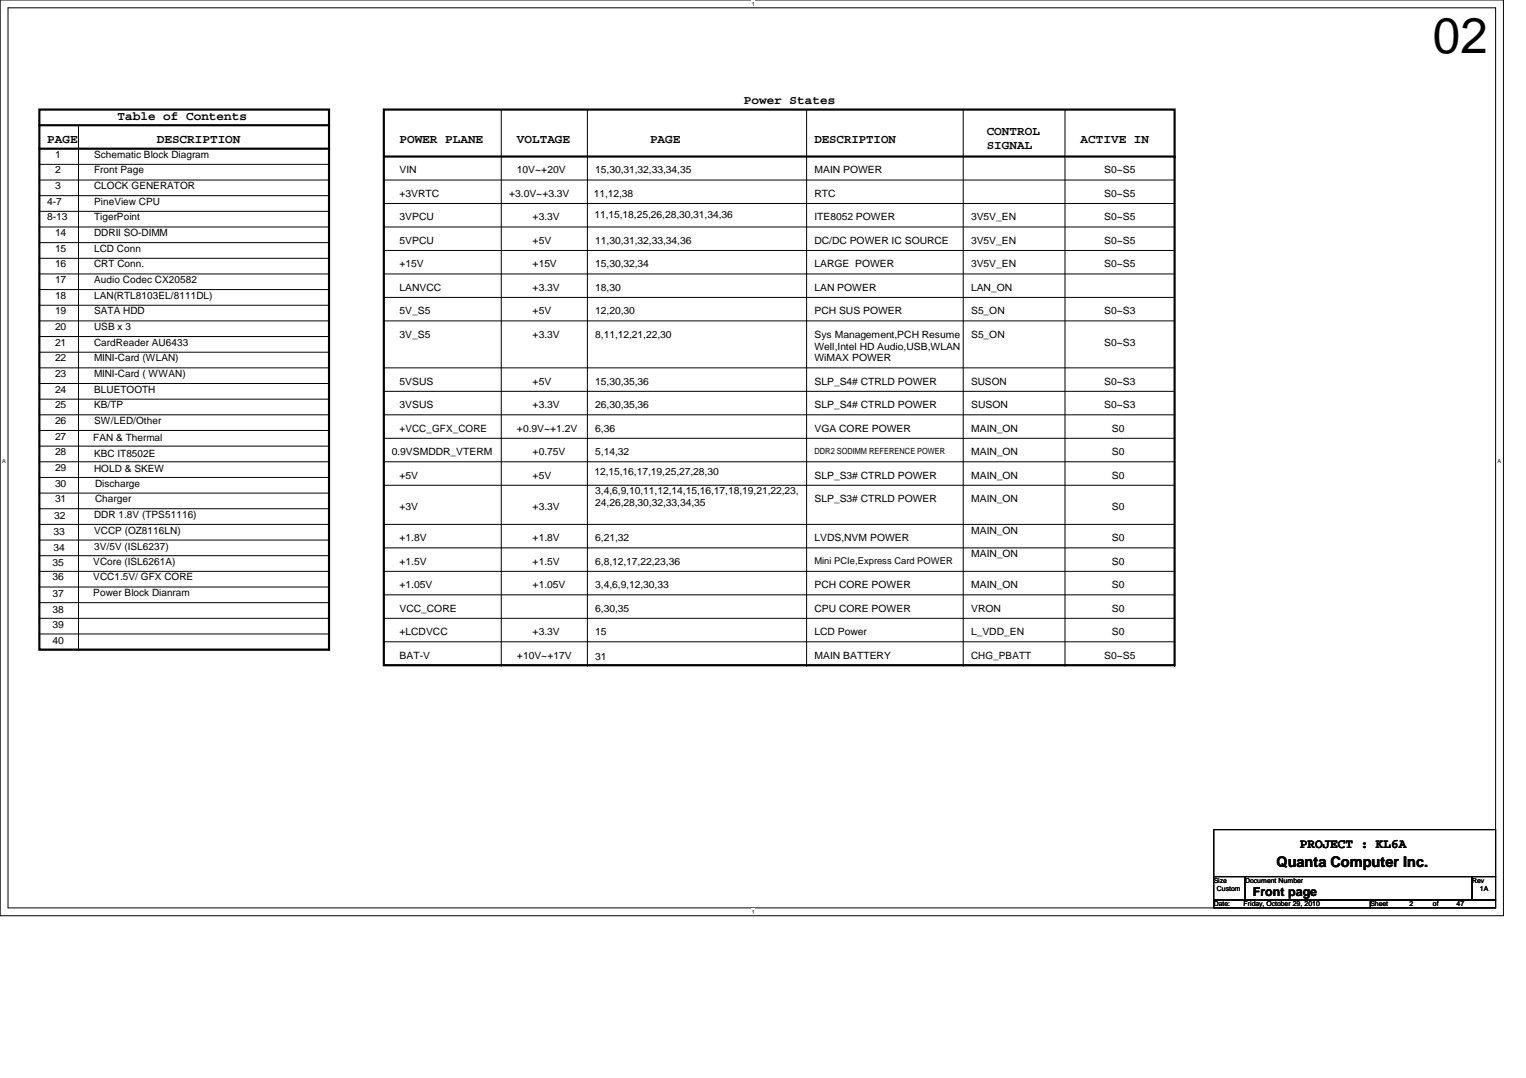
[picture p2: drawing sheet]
<svg xmlns="http://www.w3.org/2000/svg" width="297mm" height="210mm" viewBox="0 0 297 210" stroke-linecap="round" stroke-linejoin="round" font-family="sans-serif">
<defs><g id="words">
<text font-size="9.7" x="278.9" y="10.2">02</text>
<text font-size="2.9" x="248.5" y="168.8">Quanta Computer Inc.</text>
<text font-size="2.6" x="253" y="165.2">PROJECT : KL6A</text>
<g font-size="2.4">
<text x="22.9" y="23.3">Table of Contents</text>
<text x="144.8" y="20.2">Power States</text>
<text x="9.2" y="27.9">PAGE</text>
<text x="30.5" y="27.9">DESCRIPTION</text>
<text x="77.8" y="27.9">POWER PLANE</text>
<text x="100.6" y="27.9">VOLTAGE</text>
<text x="126.5" y="27.9">PAGE</text>
<text x="158.5" y="27.9">DESCRIPTION</text>
<text x="192.1" y="26.3">CONTROL</text>
<text x="192.1" y="29">SIGNAL</text>
<text x="210.4" y="27.9">ACTIVE IN</text>
<text x="243.9" y="174.5">Front page</text>
</g>
<g font-size="1.9">
<text x="10.7" y="30.7">1</text>
<text x="10.7" y="33.8">2</text>
<text x="18.3" y="30.7">Schematic Block Diagram</text>
<text x="18.3" y="33.8">Front Page</text>
<text x="77.8" y="33.8">VIN</text>
<text x="100.6" y="33.8">10V~+20V</text>
<text x="115.9" y="33.8">15,30,31,32,33,34,35</text>
<text x="158.5" y="33.8">MAIN POWER</text>
<text x="214.9" y="33.8">S0~S5</text>
<text x="9.2" y="39.9">4-7</text>
<text x="10.7" y="36.8">3</text>
<text x="18.3" y="36.8">CLOCK GENERATOR</text>
<text x="18.3" y="39.9">PineView CPU</text>
<text x="77.8" y="38.4">+3VRTC</text>
<text x="99.1" y="38.4">+3.0V~+3.3V</text>
<text x="115.6" y="38.4">11,12,38</text>
<text x="158.5" y="38.4">RTC</text>
<text x="214.9" y="38.4">S0~S5</text>
<text x="9.2" y="42.9">8-13</text>
<text x="10.7" y="46">14</text>
<text x="18.3" y="46">DDRII SO-DIMM</text>
<text x="18.3" y="42.9">TigerPoint</text>
<text x="77.8" y="42.9">3VPCU</text>
<text x="77.8" y="47.5">5VPCU</text>
<text x="103.7" y="42.9">+3.3V</text>
<text x="103.7" y="47.5">+5V</text>
<text x="115.7" y="42.5">11,15,18,25,26,28,30,31,34,36</text>
<text x="115.9" y="47.5">11,30,31,32,33,34,36</text>
<text x="158.5" y="42.9">ITE8052 POWER</text>
<text x="158.5" y="47.5">DC/DC POWER IC SOURCE</text>
<text x="189" y="42.9">3V5V_EN</text>
<text x="189" y="47.5">3V5V_EN</text>
<text x="214.9" y="42.9">S0~S5</text>
<text x="214.9" y="47.5">S0~S5</text>
<text x="10.7" y="52.1">16</text>
<text x="10.7" y="49">15</text>
<text x="18.3" y="52.1">CRT Conn.</text>
<text x="18.3" y="49">LCD Conn</text>
<text x="77.8" y="52.1">+15V</text>
<text x="103.7" y="52.1">+15V</text>
<text x="115.9" y="52.1">15,30,32,34</text>
<text x="158.5" y="52.1">LARGE POWER</text>
<text x="189" y="52.1">3V5V_EN</text>
<text x="214.9" y="52.1">S0~S5</text>
<text x="10.7" y="55.1">17</text>
<text x="10.7" y="58.2">18</text>
<text x="18.3" y="55.1">Audio Codec CX20582</text>
<text x="18.3" y="58.2">LAN(RTL8103EL/8111DL)</text>
<text x="77.8" y="56.6">LANVCC</text>
<text x="103.7" y="56.6">+3.3V</text>
<text x="115.9" y="56.6">18,30</text>
<text x="158.5" y="56.6">LAN POWER</text>
<text x="189" y="56.6">LAN_ON</text>
<text x="10.7" y="61.2">19</text>
<text x="10.7" y="64.3">20</text>
<text x="18.3" y="61.2">SATA HDD</text>
<text x="18.3" y="64.3">USB x 3</text>
<text x="77.8" y="65.8">3V_S5</text>
<text x="77.8" y="61.2">5V_S5</text>
<text x="103.7" y="65.8">+3.3V</text>
<text x="103.7" y="61.2">+5V</text>
<text x="115.9" y="65.8">8,11,12,21,22,30</text>
<text x="115.9" y="61.2">12,20,30</text>
<text x="158.5" y="61.2">PCH SUS POWER</text>
<text x="158.5" y="65.8">Sys Management,PCH Resume</text>
<text x="189" y="65.8">S5_ON</text>
<text x="189" y="61.2">S5_ON</text>
<text x="214.9" y="61.2">S0~S3</text>
<text x="10.7" y="70.4">22</text>
<text x="10.7" y="67.3">21</text>
<text x="18.3" y="67.3">CardReader AU6433</text>
<text x="18.3" y="70.4">MINI-Card (WLAN)</text>
<text x="158.5" y="68.1">Well,Intel HD Audio,USB,WLAN</text>
<text x="158.5" y="70.4">WiMAX POWER</text>
<text x="214.9" y="67.3">S0~S3</text>
<text x="10.7" y="73.4">23</text>
<text x="10.7" y="76.5">24</text>
<text x="18.3" y="73.4">MINI-Card ( WWAN)</text>
<text x="18.3" y="76.5">BLUETOOTH</text>
<text x="77.8" y="74.9">5VSUS</text>
<text x="103.7" y="74.9">+5V</text>
<text x="115.9" y="74.9">15,30,35,36</text>
<text x="158.5" y="74.9">SLP_S4# CTRLD POWER</text>
<text x="189" y="74.9">SUSON</text>
<text x="214.9" y="74.9">S0~S3</text>
<text x="10.7" y="79.5">25</text>
<text x="10.7" y="82.5">26</text>
<text x="18.3" y="82.5">SW/LED/Other</text>
<text x="18.3" y="79.5">KB/TP</text>
<text x="77.8" y="79.5">3VSUS</text>
<text x="103.7" y="79.5">+3.3V</text>
<text x="115.9" y="79.5">26,30,35,36</text>
<text x="158.5" y="79.5">SLP_S4# CTRLD POWER</text>
<text x="189" y="79.5">SUSON</text>
<text x="214.9" y="79.5">S0~S3</text>
<text x="10.7" y="85.6">27</text>
<text x="10.7" y="88.6">28</text>
<text x="18.2" y="85.9">FAN &amp; Thermal</text>
<text x="18.3" y="88.9">KBC IT8502E</text>
<text x="76.2" y="88.6">0.9VSMDDR_VTERM</text>
<text x="77.8" y="84.1">+VCC_GFX_CORE</text>
<text x="100.6" y="84.1">+0.9V~+1.2V</text>
<text x="103.7" y="88.6">+0.75V</text>
<text x="115.9" y="88.6">5,14,32</text>
<text x="115.9" y="84.1">6,36</text>
<text x="158.5" y="84.1">VGA CORE POWER</text>
<text x="189" y="88.6">MAIN_ON</text>
<text x="189" y="84.1">MAIN_ON</text>
<text x="216.4" y="88.6">S0</text>
<text x="216.4" y="84.1">S0</text>
<text x="10.7" y="91.7">29</text>
<text x="10.7" y="94.7">30</text>
<text x="18.3" y="91.9">HOLD &amp; SKEW</text>
<text x="18.5" y="94.7">Discharge</text>
<text x="77.8" y="93.2">+5V</text>
<text x="103.7" y="93.2">+5V</text>
<text x="115.7" y="92.5">12,15,16,17,19,25,27,28,30</text>
<text x="158.5" y="93.2">SLP_S3# CTRLD POWER</text>
<text x="189" y="93.2">MAIN_ON</text>
<text x="216.4" y="93.2">S0</text>
<text x="10.5" y="101.1">32</text>
<text x="10.7" y="97.8">31</text>
<text x="18.3" y="100.8">DDR 1.8V (TPS51116)</text>
<text x="18.5" y="97.8">Charger</text>
<text x="77.8" y="99.3">+3V</text>
<text x="103.7" y="99.3">+3.3V</text>
<text x="115.9" y="96.3">3,4,6,9,10,11,12,14,15,16,17,18,19,21,22,23,</text>
<text x="115.9" y="98.6">24,26,28,30,32,33,34,35</text>
<text x="158.5" y="97.8">SLP_S3# CTRLD POWER</text>
<text x="189" y="97.8">MAIN_ON</text>
<text x="216.4" y="99.3">S0</text>
<text x="10.4" y="104.2">33</text>
<text x="10.4" y="107.2">34</text>
<text x="18.3" y="103.9">VCCP (OZ8116LN)</text>
<text x="18.3" y="107.1">3V/5V (ISL6237)</text>
<text x="77.8" y="105.4">+1.8V</text>
<text x="103.7" y="105.4">+1.8V</text>
<text x="115.9" y="105.4">6,21,32</text>
<text x="158.5" y="105.4">LVDS,NVM POWER</text>
<text x="189" y="103.9">MAIN_ON</text>
<text x="216.4" y="105.4">S0</text>
<text x="10.2" y="112.9">36</text>
<text x="10.2" y="110.3">35</text>
<text x="18.2" y="110">VCore (ISL6261A)</text>
<text x="18.2" y="113">VCC1.5V/ GFX CORE</text>
<text x="77.8" y="110">+1.5V</text>
<text x="103.7" y="110">+1.5V</text>
<text x="115.9" y="110">6,8,12,17,22,23,36</text>
<text x="189" y="108.5">MAIN_ON</text>
<text x="216.4" y="110">S0</text>
<text x="10.2" y="116.2">37</text>
<text x="10.2" y="119.3">38</text>
<text x="18.2" y="116.1">Power Block Dianram</text>
<text x="77.8" y="114.6">+1.05V</text>
<text x="77.8" y="119.1">VCC_CORE</text>
<text x="103.7" y="114.6">+1.05V</text>
<text x="115.9" y="114.6">3,4,6,9,12,30,33</text>
<text x="115.9" y="119.1">6,30,35</text>
<text x="158.5" y="114.6">PCH CORE POWER</text>
<text x="158.5" y="119.1">CPU CORE POWER</text>
<text x="189" y="114.6">MAIN_ON</text>
<text x="189" y="119.1">VRON</text>
<text x="216.4" y="114.6">S0</text>
<text x="216.4" y="119.1">S0</text>
<text x="10.2" y="125.4">40</text>
<text x="10.2" y="122.3">39</text>
<text x="77.8" y="123.7">+LCDVCC</text>
<text x="103.7" y="123.7">+3.3V</text>
<text x="115.9" y="123.7">15</text>
<text x="158.5" y="123.7">LCD Power</text>
<text x="189" y="123.7">L_VDD_EN</text>
<text x="216.4" y="123.7">S0</text>
<text x="77.8" y="128.3">BAT-V</text>
<text x="100.6" y="128.3">+10V~+17V</text>
<text x="115.9" y="128.4">31</text>
<text x="158.5" y="128.3">MAIN BATTERY</text>
<text x="189" y="128.3">CHG_PBATT</text>
<text x="214.9" y="128.3">S0~S5</text>
</g>
<text font-size="1.8" x="158.5" y="109.9">Mini PCIe,Express Card POWER</text>
<text font-size="1.7" x="158.5" y="88.3">DDR2 SODIMM REFERENCE POWER</text>
<g font-size="1.4">
<text x="236.3" y="171.9">Size</text>
<text x="236.9" y="173.4">Custom</text>
<text x="242.4" y="171.9">Document Number</text>
<text x="286.6" y="171.9">Rev</text>
<text x="288.1" y="173.4">1A</text>
<text x="236.3" y="176.5">Date:</text>
<text x="242.1" y="176.5">Friday, October 29, 2010</text>
<text x="266.7" y="176.5">Sheet</text>
<text x="274.4" y="176.5">2</text>
<text x="278.9" y="176.5">of</text>
<text x="283.5" y="176.5">47</text>
</g>
<g font-size="1.1">
<text x="146.3" y="1.1">1</text>
<text x=".4" y="90.1">A</text>
<text x="291.5" y="90.1">A</text>
<text x="146.3" y="177.9">1</text>
</g>
</g></defs>
<path d="M0 0h292.6v178.3h-292.6zM1.6 1.5h289.5v175.3h-289.5z" fill="none" stroke="#000" stroke-width=".19"/>
<g fill="#fff">
<path d="M146.3 .2h.6v1.2h-.6z"/>
<path d="M146.3 177h.6v1.1h-.6z"/>
<path d="M.4 89.2h.7v1.1h-.7z"/>
<path d="M291.5 89.2h.7v1.1h-.7z"/>
</g>
<g fill="none" stroke="#000" stroke-width=".19">
<path d="M7.7 38.1h56.3M7.7 35.1h56.3M7.7 32h56.3M15.3 24.4v102.1M64 38.1h.1M64 35.1h.1M64 32h.1M74.7 35.1h153.9M74.7 39.6h153.9M97.6 21.3v108.2M114.3 21.3v108.2M157 21.3v108.2"/>
<path d="M187.5 21.3v108.2M207.3 21.3v108.2M228.6 39.6h.1M228.6 35.1h.1M7.7 53.3h56.3M7.7 56.4h56.3M7.7 59.4h56.3M7.7 50.3h56.3M7.7 47.2h56.3M7.7 44.2h56.3M7.7 41.1h56.3M64 53.3h.1"/>
<path d="M64 56.4h.1M64 59.4h.1M64 50.3h.1M64 47.2h.1M64 44.2h.1M64 41.1h.1M74.7 53.3h153.9M74.7 44.2h153.9M74.7 48.8h153.9M74.7 57.9h153.9M228.6 44.2h.1M228.6 48.8h.1"/>
<path d="M228.6 53.3h.1M228.6 57.9h.1M7.7 77.7h56.3M7.7 74.7h56.3M7.7 71.6h56.3M7.7 68.6h56.3M7.7 65.5h56.3M7.7 62.5h56.3M64 77.7h.1M64 74.7h.1M64 71.6h.1M64 68.6h.1"/>
<path d="M64 65.5h.1M64 62.5h.1M74.7 71.6h153.9M74.7 62.5h153.9M74.7 76.2h153.9M228.6 71.6h.1M228.6 62.5h.1M228.6 76.2h.1M7.7 99.1h56.3M7.7 89.9h56.3M7.7 93h56.3M7.7 96h56.3"/>
<path d="M7.7 86.9h56.3M7.7 83.8h56.3M7.7 80.8h56.3M64 99.1h.1M64 89.9h.1M64 93h.1M64 96h.1M64 86.9h.1M64 83.8h.1M64 80.8h.1M74.7 89.9h153.9M74.7 80.8h153.9"/>
<path d="M74.7 85.3h153.9M74.7 94.5h153.9M228.6 85.3h.1M228.6 80.8h.1M228.6 89.9h.1M228.6 94.5h.1M7.7 102.1h56.3M7.7 117.3h56.3M7.7 114.3h56.3M7.7 111.3h56.3M7.7 108.2h56.3M7.7 105.2h56.3"/>
<path d="M64 102.1h.1M64 117.3h.1M64 114.3h.1M64 111.3h.1M64 108.2h.1M64 105.2h.1M74.7 102.1h153.9M74.7 111.3h153.9M74.7 106.7h153.9M74.7 115.8h153.9M228.6 102.1h.1M228.6 106.7h.1"/>
<path d="M228.6 111.3h.1M228.6 115.8h.1M7.7 126.5h56.3M7.7 123.4h56.3M7.7 120.4h56.3M15.3 126.5h.1M64 126.5h.1M64 123.4h.1M64 120.4h.1M74.7 120.4h153.9M74.7 129.5h153.9M74.7 125h153.9"/>
<path d="M97.6 129.5h.1M114.3 129.5h.1M157 129.5h.1M187.5 129.5h.1M207.3 129.5h.1M228.6 129.5h.1M228.6 120.4h.1M228.6 125h.1M236.3 161.5h54.8v9.2h-54.8zM236.3 170.7h6.1v4.6h-6.1zM236.3 175.3h30.4v1.5h-30.4zM242.4 170.7h44.2v4.6h-44.2z"/>
<path d="M266.7 175.3h24.4v1.5h-24.4zM286.6 170.7h4.5v4.6h-4.5z"/>
</g>
<path d="M7.7 21.3h56.3v105.2h-56.3zM7.7 29h56.3M7.7 24.4h56.3M74.7 21.3h153.9v108.2h-153.9zM74.7 30.5h153.9" fill="none" stroke="#000" stroke-width=".42"/>
<g fill="#000">
<circle cx="64" cy="29" r=".21"/>
<circle cx="64" cy="24.4" r=".21"/>
<circle cx="228.6" cy="30.5" r=".21"/>
</g>
<use href="#words"/>
</svg>
